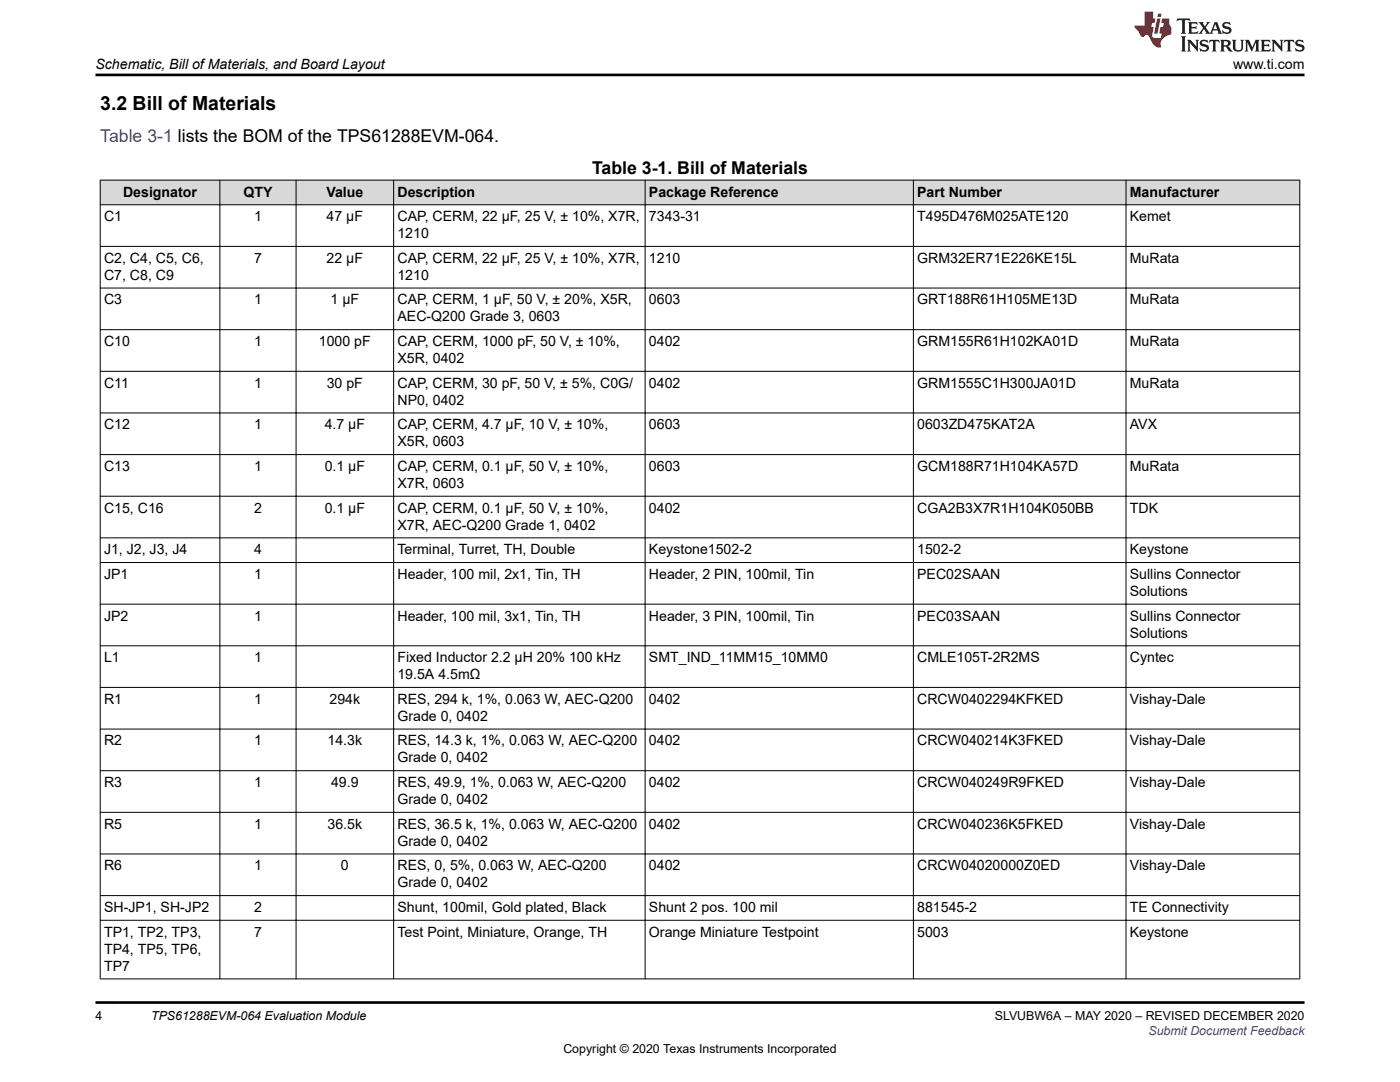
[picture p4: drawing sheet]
<svg xmlns="http://www.w3.org/2000/svg" width="279mm" height="216mm" viewBox="0 0 279 216" stroke-linecap="round" stroke-linejoin="round" font-family="sans-serif">
<defs><g id="words">
<text font-size="3.9" x="20" y="22">3.2 Bill of Materials</text>
<text font-size="3.5" fill="#00f" x="20" y="28.4">Table 3-1 lists the BOM of the TPS61288EVM-064.</text>
<text font-size="3.5" x="118.2" y="34.8">Table 3-1. Bill of Materials</text>
<g font-size="2.8">
<text x="19.1" y="13.8">Schematic, Bill of Materials, and Board Layout</text>
<text x="246.1" y="13.8">www.ti.com</text>
<text x="24.6" y="39.2">Designator</text>
<text x="48.6" y="39.2">QTY</text>
<text x="65.1" y="39.2">Value</text>
<text x="79.3" y="39.2">Description</text>
<text x="129.5" y="39.2">Package Reference</text>
<text x="183.1" y="39.2">Part Number</text>
<text x="225.5" y="39.2">Manufacturer</text>
<text x="20.8" y="44.1">C1</text>
<text x="50.7" y="44.1">1</text>
<text x="65.2" y="44.1">47 μF</text>
<text x="79.3" y="44.1">CAP, CERM, 22 μF, 25 V, ± 10%, X7R,</text>
<text x="79.3" y="47.5">1210</text>
<text x="129.5" y="44.1">7343-31</text>
<text x="183.1" y="44.1">T495D476M025ATE120</text>
<text x="225.5" y="44.1">Kemet</text>
<text x="20.8" y="52.4">C2, C4, C5, C6,</text>
<text x="50.7" y="52.4">7</text>
<text x="65.2" y="52.4">22 μF</text>
<text x="79.3" y="52.4">CAP, CERM, 22 μF, 25 V, ± 10%, X7R,</text>
<text x="129.5" y="52.4">1210</text>
<text x="183.1" y="52.4">GRM32ER71E226KE15L</text>
<text x="225.5" y="52.4">MuRata</text>
<text x="20.8" y="55.8">C7, C8, C9</text>
<text x="79.3" y="55.8">1210</text>
<text x="20.8" y="60.7">C3</text>
<text x="50.7" y="60.7">1</text>
<text x="66" y="60.7">1 μF</text>
<text x="79.3" y="60.7">CAP, CERM, 1 µF, 50 V, ± 20%, X5R,</text>
<text x="79.3" y="64.1">AEC-Q200 Grade 3, 0603</text>
<text x="129.5" y="60.7">0603</text>
<text x="183.1" y="60.7">GRT188R61H105ME13D</text>
<text x="225.5" y="60.7">MuRata</text>
<text x="20.8" y="69.1">C10</text>
<text x="50.7" y="69.1">1</text>
<text x="63.6" y="69.1">1000 pF</text>
<text x="79.3" y="69.1">CAP, CERM, 1000 pF, 50 V, ± 10%,</text>
<text x="129.5" y="69.1">0402</text>
<text x="183.1" y="69.1">GRM155R61H102KA01D</text>
<text x="225.5" y="69.1">MuRata</text>
<text x="20.8" y="77.4">C11</text>
<text x="50.7" y="77.4">1</text>
<text x="65.2" y="77.4">30 pF</text>
<text x="79.3" y="72.4">X5R, 0402</text>
<text x="79.3" y="77.4">CAP, CERM, 30 pF, 50 V, ± 5%, C0G/</text>
<text x="129.5" y="77.4">0402</text>
<text x="183.1" y="77.4">GRM1555C1H300JA01D</text>
<text x="225.5" y="77.4">MuRata</text>
<text x="79.3" y="80.8">NP0, 0402</text>
<text x="20.8" y="85.7">C12</text>
<text x="50.7" y="85.7">1</text>
<text x="64.8" y="85.7">4.7 μF</text>
<text x="79.3" y="85.7">CAP, CERM, 4.7 μF, 10 V, ± 10%,</text>
<text x="79.3" y="89.1">X5R, 0603</text>
<text x="129.5" y="85.7">0603</text>
<text x="183.1" y="85.7">0603ZD475KAT2A</text>
<text x="225.5" y="85.7">AVX</text>
<text x="20.8" y="94">C13</text>
<text x="50.7" y="94">1</text>
<text x="64.8" y="94">0.1 μF</text>
<text x="79.3" y="94">CAP, CERM, 0.1 μF, 50 V, ± 10%,</text>
<text x="129.5" y="94">0603</text>
<text x="183.1" y="94">GCM188R71H104KA57D</text>
<text x="225.5" y="94">MuRata</text>
<text x="79.3" y="97.4">X7R, 0603</text>
<text x="20.8" y="102.3">C15, C16</text>
<text x="50.7" y="102.3">2</text>
<text x="64.8" y="102.3">0.1 μF</text>
<text x="79.3" y="102.3">CAP, CERM, 0.1 μF, 50 V, ± 10%,</text>
<text x="79.3" y="105.7">X7R, AEC-Q200 Grade 1, 0402</text>
<text x="129.5" y="102.3">0402</text>
<text x="183.1" y="102.3">CGA2B3X7R1H104K050BB</text>
<text x="225.5" y="102.3">TDK</text>
<text x="20.8" y="110.6">J1, J2, J3, J4</text>
<text x="50.7" y="110.6">4</text>
<text x="79.3" y="110.6">Terminal, Turret, TH, Double</text>
<text x="129.5" y="110.6">Keystone1502-2</text>
<text x="183.1" y="110.6">1502-2</text>
<text x="225.5" y="110.6">Keystone</text>
<text x="20.8" y="115.5">JP1</text>
<text x="50.7" y="115.5">1</text>
<text x="79.3" y="115.5">Header, 100 mil, 2x1, Tin, TH</text>
<text x="129.5" y="115.5">Header, 2 PIN, 100mil, Tin</text>
<text x="183.1" y="115.5">PEC02SAAN</text>
<text x="225.5" y="115.5">Sullins Connector</text>
<text x="225.5" y="118.9">Solutions</text>
<text x="20.8" y="123.8">JP2</text>
<text x="50.7" y="123.8">1</text>
<text x="79.3" y="123.8">Header, 100 mil, 3x1, Tin, TH</text>
<text x="129.5" y="123.8">Header, 3 PIN, 100mil, Tin</text>
<text x="183.1" y="123.8">PEC03SAAN</text>
<text x="225.5" y="123.8">Sullins Connector</text>
<text x="225.5" y="127.2">Solutions</text>
<text x="20.8" y="132.1">L1</text>
<text x="50.7" y="132.1">1</text>
<text x="79.3" y="132.1">Fixed Inductor 2.2 μH 20% 100 kHz</text>
<text x="79.3" y="135.5">19.5A 4.5mΩ</text>
<text x="129.5" y="132.1">SMT_IND_11MM15_10MM0</text>
<text x="183.1" y="132.1">CMLE105T-2R2MS</text>
<text x="225.5" y="132.1">Cyntec</text>
<text x="20.8" y="140.4">R1</text>
<text x="50.7" y="140.4">1</text>
<text x="65.8" y="140.4">294k</text>
<text x="79.3" y="140.4">RES, 294 k, 1%, 0.063 W, AEC-Q200</text>
<text x="79.3" y="143.8">Grade 0, 0402</text>
<text x="129.5" y="140.4">0402</text>
<text x="183.1" y="140.4">CRCW0402294KFKED</text>
<text x="225.5" y="140.4">Vishay-Dale</text>
<text x="20.8" y="148.8">R2</text>
<text x="50.7" y="148.8">1</text>
<text x="65.4" y="148.8">14.3k</text>
<text x="79.3" y="148.8">RES, 14.3 k, 1%, 0.063 W, AEC-Q200</text>
<text x="129.5" y="148.8">0402</text>
<text x="183.1" y="148.8">CRCW040214K3FKED</text>
<text x="225.5" y="148.8">Vishay-Dale</text>
<text x="79.3" y="152.1">Grade 0, 0402</text>
<text x="20.8" y="157.1">R3</text>
<text x="50.7" y="157.1">1</text>
<text x="66.1" y="157.1">49.9</text>
<text x="79.3" y="157.1">RES, 49.9, 1%, 0.063 W, AEC-Q200</text>
<text x="79.3" y="160.4">Grade 0, 0402</text>
<text x="129.5" y="157.1">0402</text>
<text x="183.1" y="157.1">CRCW040249R9FKED</text>
<text x="225.5" y="157.1">Vishay-Dale</text>
<text x="20.8" y="165.4">R5</text>
<text x="50.7" y="165.4">1</text>
<text x="65.4" y="165.4">36.5k</text>
<text x="79.3" y="165.4">RES, 36.5 k, 1%, 0.063 W, AEC-Q200</text>
<text x="129.5" y="165.4">0402</text>
<text x="183.1" y="165.4">CRCW040236K5FKED</text>
<text x="225.5" y="165.4">Vishay-Dale</text>
<text x="20.8" y="173.7">R6</text>
<text x="50.7" y="173.7">1</text>
<text x="68" y="173.7">0</text>
<text x="79.3" y="168.8">Grade 0, 0402</text>
<text x="79.3" y="173.7">RES, 0, 5%, 0.063 W, AEC-Q200</text>
<text x="129.5" y="173.7">0402</text>
<text x="183.1" y="173.7">CRCW04020000Z0ED</text>
<text x="225.5" y="173.7">Vishay-Dale</text>
<text x="79.3" y="177.1">Grade 0, 0402</text>
<text x="20.8" y="182">SH-JP1, SH-JP2</text>
<text x="50.7" y="182">2</text>
<text x="79.3" y="182">Shunt, 100mil, Gold plated, Black</text>
<text x="129.5" y="182">Shunt 2 pos. 100 mil</text>
<text x="183.1" y="182">881545-2</text>
<text x="225.5" y="182">TE Connectivity</text>
<text x="20.8" y="186.9">TP1, TP2, TP3,</text>
<text x="20.8" y="190.3">TP4, TP5, TP6,</text>
<text x="50.7" y="186.9">7</text>
<text x="79.3" y="186.9">Test Point, Miniature, Orange, TH</text>
<text x="129.5" y="186.9">Orange Miniature Testpoint</text>
<text x="183.1" y="186.9">5003</text>
<text x="225.5" y="186.9">Keystone</text>
<text x="20.8" y="193.7">TP7</text>
</g>
<g font-size="2.5">
<text x="19" y="203.6">4</text>
<text x="30.2" y="203.6">TPS61288EVM-064 Evaluation Module</text>
<text x="198.5" y="203.6">SLVUBW6A – MAY 2020 – REVISED DECEMBER 2020</text>
<text x="112.4" y="210">Copyright © 2020 Texas Instruments Incorporated</text>
</g>
<text font-size="2.5" fill="#00f" x="229.2" y="206.5">Submit Document Feedback</text>
</g></defs>
<g fill="#d8d8d8">
<path d="M20 35.9h239.4v5h-239.4z" fill-rule="evenodd"/>
<path d="M20.1 36h23.7v4.8h-23.7z" fill-rule="evenodd"/>
<path d="M43.9 36h15.1v4.8h-15.1z" fill-rule="evenodd"/>
<path d="M59.2 36h19.3v4.8h-19.3z" fill-rule="evenodd"/>
<path d="M78.6 36h50.1v4.8h-50.1z" fill-rule="evenodd"/>
<path d="M128.8 36h53.4v4.8h-53.4z" fill-rule="evenodd"/>
<path d="M182.3 36h42.4v4.8h-42.4z" fill-rule="evenodd"/>
<path d="M224.8 36h34.5v4.8h-34.5z" fill-rule="evenodd"/>
</g>
<g fill="none" stroke="#000" stroke-width=".2">
<path d="M19.9 35.9h239.6M20 35.9v159.5M43.9 35.9v159.5M59.1 35.9v159.5M78.6 35.9v159.5M128.7 35.9v159.5M182.3 35.9v159.5M224.7 35.9v159.5M259.4 35.9v159.5M19.9 40.9h239.6M19.9 49.2h239.6M19.9 57.5h239.6"/>
<path d="M19.9 65.8h239.6M19.9 74.1h239.6M19.9 82.4h239.6M19.9 90.7h239.6M19.9 99h239.6M19.9 107.3h239.6M19.9 112.2h239.6M19.9 120.6h239.6M19.9 128.9h239.6M19.9 137.2h239.6M19.9 145.5h239.6M19.9 153.8h239.6"/>
<path d="M19.9 162.1h239.6M19.9 170.4h239.6M19.9 178.7h239.6M19.9 183.6h239.6M19.9 195.3h239.6"/>
</g>
<path d="M235 3.7l-.2 .6 .5-.3h.6v.2v2.2l-.2 .3h1l-.2-.3v-2.2v-.2h.5l.6 .3-.2-.6zM237.1 4.4l.2 .4v1.6l-.2 .3h1.9l.1-.5a1.08 1.08 0 0 1-1.3 .1v-.6h.6l.4 .1v-.6l-.4 .2h-.6v-.6l.2-.1a1 1 0 0 1 1 .3l-.1-.6zM239.2 4.4l.9 1.2-1 1.1h.9l-.2-.2 .5-.7 .4 .7-.2 .2h1.6l-.2-.2 .2-.4h.9l.1 .4-.1 .2h.9l-.2-.3-.8-2h-.5l-.9 2.2-.9-1.1 .9-1.1h-.8l.2 .2-.4 .7-.4-.7 .2-.2zM242.5 4.8l.4 1h-.7zM244.2 4.6a.65 .65 0 0 0-.2 .7 .65 .65 0 0 0 .6 .4l.6 .2 .1 .2a.79 .79 0 0 1-.7 .4 .79 .79 0 0 1-.7-.5l.1 .7 .2-.1a.93 .93 0 0 0 1.1 .1 .93 .93 0 0 0 .4-.9 1.46 1.46 0 0 0-1.2-.6l-.1-.4a1.09 1.09 0 0 1 1.2 .2l-.2-.6-.1 .1-.5-.1zM235.7 7.2l.2 .4v2.3l-.2 .4h1l-.2-.4v-2.3l.2-.4zM236.9 7.9l.2 .4v1.6l-.2 .4h.8l-.3-.4 .1-1.4 1.6 1.8v-2l.2-.4h-.7l.1 .3 .1 1.1-1.2-1.4zM239.7 8.1a.65 .65 0 0 0-.2 .7 .65 .65 0 0 0 .6 .4l.6 .2 .1 .3a.79 .79 0 0 1-.7 .3 .79 .79 0 0 1-.7-.5l.1 .8 .2-.1a.93 .93 0 0 0 1.1 0 .93 .93 0 0 0 .4-.9 1.46 1.46 0 0 0-1.2-.6l-.1-.4a1.09 1.09 0 0 1 1.2 .2l-.1-.6-.2 .1-.5-.1zM241.4 7.9l-.1 .7a.63 .63 0 0 1 .8-.4v1.7l-.3 .4h1l-.2-.4v-1.7a.66 .66 0 0 1 .8 .4l-.1-.7zM243.5 7.9l.2 .4v1.6l-.2 .4h1l-.2-.2-.1-.8 .5 .1 .1 .1a.79 .79 0 0 0 1.2 .7l-1-1a.61 .61 0 0 0 .6-.6 .61 .61 0 0 0-.5-.6zM244.3 8.3l.1-.1a.47 .47 0 0 1 .5 .1 .47 .47 0 0 1 .1 .5l-.1 .2h-.7zM245.8 7.9l.2 .3a2.27 2.27 0 0 0 .4 1.9 1.04 1.04 0 0 0 1.7-.6v-1.3l.2-.3h-.8l.2 .4v1.2a.6 .6 0 0 1-.6 .5 .6 .6 0 0 1-.6-.5v-1.2l.3-.4zM248.4 7.9l.2 .4v1.6l-.2 .4h.8l-.3-.4v-1.5l.9 1.9 .9-1.9v1.5l-.3 .4h1l-.2-.4v-1.6l.2-.4h-.8l-.7 1.6-.6-1.6zM251.6 7.9l.2 .4v1.6l-.2 .4h1.9l.1-.6a1.09 1.09 0 0 1-1.3 .1v-.6h.6l.4 .2v-.7l-.4 .2h-.6v-.5l.2-.2a1.01 1.01 0 0 1 1 .3l-.1-.6zM253.7 7.9l.3 .4v1.6l-.3 .4h.8l-.2-.4v-1.4l1.6 1.8v-2l.2-.4h-.7l.2 .3v1.1l-1.2-1.4zM256.3 7.9l-.1 .7a.63 .63 0 0 1 .8-.4v1.7l-.3 .4h1l-.2-.4v-1.7a.66 .66 0 0 1 .8 .4l-.1-.7zM258.7 8.1a.65 .65 0 0 0-.2 .7 .65 .65 0 0 0 .6 .4l.6 .2 .2 .3a.79 .79 0 0 1-.7 .3 .79 .79 0 0 1-.7-.5l.1 .8 .2-.1a.93 .93 0 0 0 1 0 .93 .93 0 0 0 .5-.9 1.46 1.46 0 0 0-1.3-.6v-.4a1.09 1.09 0 0 1 1.2 .2l-.2-.6-.2 .1-.5-.1z" fill="#231f20"/>
<path d="M228.4 2.3v2.8h-2l.1 .4 .8 .9a.95 .95 0 0 0 1 .9 .59 .59 0 0 1 .5-.3 .59 .59 0 0 1 .5 .3l.4 .8a1.59 1.59 0 0 0 2.1 1.3 1.61 1.61 0 0 1 1-2.2l1-.4-.1-1.4a1.59 1.59 0 0 1-.3-1.7h-1.5l-.2 .9h.6l-.2 .8h-.5l-.2 1v.3h.4l-.1 .9h-.7a.73 .73 0 0 1-1-.6l.3-1.6h-.5l.1-.8h.5l.2-.9h-.5v-1.4zM230.9 3.7l-.6 3h.7l.6-3zM231.1 2.7l-.1 .7h.7l.1-.7z" fill="#ed1c24"/>
<path d="M19 15h241.3M19 200h241.3" fill="none" stroke="#000" stroke-width=".53"/>
<use href="#words"/>
</svg>
